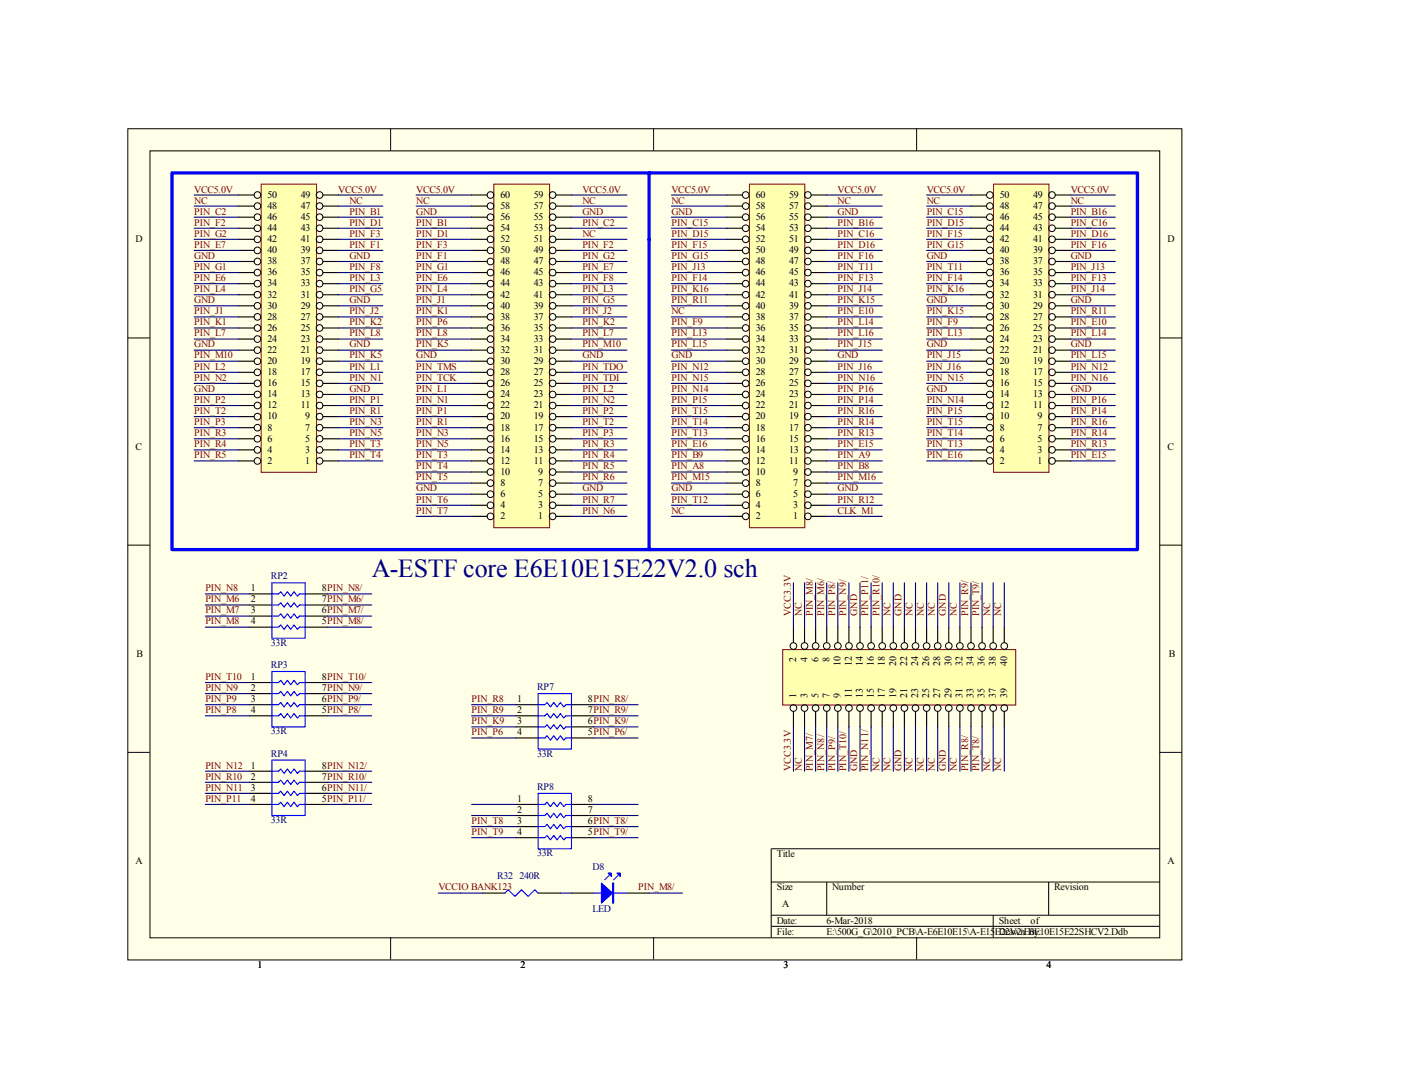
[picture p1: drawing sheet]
<svg xmlns="http://www.w3.org/2000/svg" width="279mm" height="216mm" viewBox="0 0 279 216" stroke-linecap="round" stroke-linejoin="round" font-family="sans-serif">
<defs><g id="words">
<text font-size="5.2" fill="#000080" x="73.9" y="114.6">A-ESTF core E6E10E15E22V2.0 sch</text>
<g font-size="2" fill="#800000">
<text x="38.6" y="38.3">VCC5.0V</text>
<text x="38.6" y="40.5">NC</text>
<text x="67.2" y="38.3">VCC5.0V</text>
<text x="69.4" y="40.5">NC</text>
<text x="82.7" y="38.3">VCC5.0V</text>
<text x="82.7" y="40.5">NC</text>
<text x="115.7" y="38.3">VCC5.0V</text>
<text x="115.7" y="40.5">NC</text>
<text x="133.4" y="38.3">VCC5.0V</text>
<text x="133.4" y="40.5">NC</text>
<text x="166.5" y="38.3">VCC5.0V</text>
<text x="166.5" y="40.5">NC</text>
<text x="184.1" y="38.3">VCC5.0V</text>
<text x="184.1" y="40.5">NC</text>
<text x="212.8" y="38.3">VCC5.0V</text>
<text x="212.8" y="40.5">NC</text>
<text x="38.6" y="42.7">PIN_C2</text>
<text x="38.6" y="44.9">PIN_F2</text>
<text x="38.6" y="47">PIN_G2</text>
<text x="69.4" y="42.7">PIN_B1</text>
<text x="69.4" y="44.9">PIN_D1</text>
<text x="69.4" y="47">PIN_F3</text>
<text x="82.7" y="42.7">GND</text>
<text x="82.7" y="44.9">PIN_B1</text>
<text x="82.7" y="47">PIN_D1</text>
<text x="115.7" y="42.7">GND</text>
<text x="115.7" y="44.9">PIN_C2</text>
<text x="115.7" y="47">NC</text>
<text x="133.4" y="42.7">GND</text>
<text x="133.4" y="44.9">PIN_C15</text>
<text x="133.4" y="47">PIN_D15</text>
<text x="166.5" y="42.7">GND</text>
<text x="166.5" y="44.9">PIN_B16</text>
<text x="166.5" y="47">PIN_C16</text>
<text x="184.1" y="42.7">PIN_C15</text>
<text x="184.1" y="44.9">PIN_D15</text>
<text x="184.1" y="47">PIN_F15</text>
<text x="212.8" y="42.7">PIN_B16</text>
<text x="212.8" y="44.9">PIN_C16</text>
<text x="212.8" y="47">PIN_D16</text>
<text x="38.6" y="49.2">PIN_E7</text>
<text x="38.6" y="51.4">GND</text>
<text x="38.6" y="53.6">PIN_G1</text>
<text x="69.4" y="49.2">PIN_F1</text>
<text x="69.4" y="51.4">GND</text>
<text x="69.4" y="53.6">PIN_F8</text>
<text x="82.7" y="49.2">PIN_F3</text>
<text x="82.7" y="51.4">PIN_F1</text>
<text x="82.7" y="53.6">PIN_G1</text>
<text x="115.7" y="49.2">PIN_F2</text>
<text x="115.7" y="51.4">PIN_G2</text>
<text x="115.7" y="53.6">PIN_E7</text>
<text x="133.4" y="49.2">PIN_F15</text>
<text x="133.4" y="51.4">PIN_G15</text>
<text x="133.4" y="53.6">PIN_J13</text>
<text x="166.5" y="49.2">PIN_D16</text>
<text x="166.5" y="51.4">PIN_F16</text>
<text x="166.5" y="53.6">PIN_T11</text>
<text x="184.1" y="49.2">PIN_G15</text>
<text x="184.1" y="51.4">GND</text>
<text x="184.1" y="53.6">PIN_T11</text>
<text x="212.8" y="51.4">GND</text>
<text x="212.8" y="49.2">PIN_F16</text>
<text x="212.8" y="53.6">PIN_J13</text>
<text x="38.6" y="55.8">PIN_E6</text>
<text x="38.6" y="58">PIN_L4</text>
<text x="69.4" y="55.8">PIN_L3</text>
<text x="69.4" y="58">PIN_G5</text>
<text x="82.7" y="55.8">PIN_E6</text>
<text x="82.7" y="58">PIN_L4</text>
<text x="115.7" y="55.8">PIN_F8</text>
<text x="115.7" y="58">PIN_L3</text>
<text x="133.4" y="55.8">PIN_F14</text>
<text x="133.4" y="58">PIN_K16</text>
<text x="166.5" y="55.8">PIN_F13</text>
<text x="166.5" y="58">PIN_J14</text>
<text x="184.1" y="55.8">PIN_F14</text>
<text x="184.1" y="58">PIN_K16</text>
<text x="212.8" y="55.8">PIN_F13</text>
<text x="212.8" y="58">PIN_J14</text>
<text x="38.6" y="60.2">GND</text>
<text x="38.6" y="62.4">PIN_J1</text>
<text x="38.6" y="64.6">PIN_K1</text>
<text x="69.4" y="60.2">GND</text>
<text x="69.4" y="62.4">PIN_J2</text>
<text x="69.4" y="64.6">PIN_K2</text>
<text x="82.7" y="60.2">PIN_J1</text>
<text x="82.7" y="62.4">PIN_K1</text>
<text x="82.7" y="64.6">PIN_P6</text>
<text x="115.7" y="60.2">PIN_G5</text>
<text x="115.7" y="62.4">PIN_J2</text>
<text x="115.7" y="64.6">PIN_K2</text>
<text x="133.4" y="60.2">PIN_R11</text>
<text x="133.4" y="62.4">NC</text>
<text x="133.4" y="64.6">PIN_F9</text>
<text x="166.5" y="60.2">PIN_K15</text>
<text x="166.5" y="62.4">PIN_E10</text>
<text x="166.5" y="64.6">PIN_L14</text>
<text x="184.1" y="60.2">GND</text>
<text x="184.1" y="62.4">PIN_K15</text>
<text x="184.1" y="64.6">PIN_F9</text>
<text x="212.8" y="60.2">GND</text>
<text x="212.8" y="62.4">PIN_R11</text>
<text x="212.8" y="64.6">PIN_E10</text>
<text x="38.6" y="66.8">PIN_L7</text>
<text x="38.6" y="69">GND</text>
<text x="38.6" y="71.2">PIN_M10</text>
<text x="69.4" y="66.8">PIN_L8</text>
<text x="69.4" y="69">GND</text>
<text x="69.4" y="71.2">PIN_K5</text>
<text x="82.7" y="66.8">PIN_L8</text>
<text x="82.7" y="69">PIN_K5</text>
<text x="82.7" y="71.2">GND</text>
<text x="115.7" y="66.8">PIN_L7</text>
<text x="115.7" y="69">PIN_M10</text>
<text x="115.7" y="71.2">GND</text>
<text x="133.4" y="66.8">PIN_L13</text>
<text x="133.4" y="69">PIN_L15</text>
<text x="133.4" y="71.2">GND</text>
<text x="166.5" y="66.8">PIN_L16</text>
<text x="166.5" y="69">PIN_J15</text>
<text x="166.5" y="71.2">GND</text>
<text x="184.1" y="66.8">PIN_L13</text>
<text x="184.1" y="69">GND</text>
<text x="184.1" y="71.2">PIN_J15</text>
<text x="212.8" y="66.8">PIN_L14</text>
<text x="212.8" y="69">GND</text>
<text x="212.8" y="71.2">PIN_L15</text>
<text x="38.6" y="77.8">GND</text>
<text x="38.6" y="73.4">PIN_L2</text>
<text x="38.6" y="75.6">PIN_N2</text>
<text x="69.4" y="77.8">GND</text>
<text x="69.4" y="73.4">PIN_L1</text>
<text x="69.4" y="75.6">PIN_N1</text>
<text x="82.7" y="73.4">PIN_TMS</text>
<text x="82.7" y="75.6">PIN_TCK</text>
<text x="82.7" y="77.8">PIN_L1</text>
<text x="115.7" y="73.4">PIN_TDO</text>
<text x="115.7" y="75.6">PIN_TDI</text>
<text x="115.7" y="77.8">PIN_L2</text>
<text x="133.4" y="73.4">PIN_N12</text>
<text x="133.4" y="75.6">PIN_N15</text>
<text x="133.4" y="77.8">PIN_N14</text>
<text x="166.5" y="73.4">PIN_J16</text>
<text x="166.5" y="75.6">PIN_N16</text>
<text x="166.5" y="77.8">PIN_P16</text>
<text x="184.1" y="73.4">PIN_J16</text>
<text x="184.1" y="75.6">PIN_N15</text>
<text x="184.1" y="77.8">GND</text>
<text x="212.8" y="75.6">PIN_N16</text>
<text x="212.8" y="73.4">PIN_N12</text>
<text x="212.8" y="77.8">GND</text>
<text x="38.6" y="82.2">PIN_T2</text>
<text x="38.6" y="80">PIN_P2</text>
<text x="69.4" y="80">PIN_P1</text>
<text x="69.4" y="82.2">PIN_R1</text>
<text x="82.7" y="80">PIN_N1</text>
<text x="82.7" y="82.2">PIN_P1</text>
<text x="115.7" y="80">PIN_N2</text>
<text x="115.7" y="82.2">PIN_P2</text>
<text x="133.4" y="80">PIN_P15</text>
<text x="133.4" y="82.2">PIN_T15</text>
<text x="166.5" y="80">PIN_P14</text>
<text x="166.5" y="82.2">PIN_R16</text>
<text x="184.1" y="80">PIN_N14</text>
<text x="184.1" y="82.2">PIN_P15</text>
<text x="212.8" y="80">PIN_P16</text>
<text x="212.8" y="82.2">PIN_P14</text>
<text x="38.6" y="88.8">PIN_R4</text>
<text x="38.6" y="86.6">PIN_R3</text>
<text x="38.6" y="84.4">PIN_P3</text>
<text x="69.4" y="84.4">PIN_N3</text>
<text x="69.4" y="86.6">PIN_N5</text>
<text x="69.4" y="88.8">PIN_T3</text>
<text x="82.7" y="84.4">PIN_R1</text>
<text x="82.7" y="86.6">PIN_N3</text>
<text x="82.7" y="88.8">PIN_N5</text>
<text x="115.7" y="84.4">PIN_T2</text>
<text x="115.7" y="86.6">PIN_P3</text>
<text x="115.7" y="88.8">PIN_R3</text>
<text x="133.4" y="84.4">PIN_T14</text>
<text x="133.4" y="86.6">PIN_T13</text>
<text x="133.4" y="88.8">PIN_E16</text>
<text x="166.5" y="84.4">PIN_R14</text>
<text x="166.5" y="86.6">PIN_R13</text>
<text x="166.5" y="88.8">PIN_E15</text>
<text x="184.1" y="84.4">PIN_T15</text>
<text x="184.1" y="86.6">PIN_T14</text>
<text x="184.1" y="88.8">PIN_T13</text>
<text x="212.8" y="84.4">PIN_R16</text>
<text x="212.8" y="86.6">PIN_R14</text>
<text x="212.8" y="88.8">PIN_R13</text>
<text x="38.6" y="91">PIN_R5</text>
<text x="69.4" y="91">PIN_T4</text>
<text x="82.7" y="91">PIN_T3</text>
<text x="82.7" y="93.2">PIN_T4</text>
<text x="82.7" y="95.4">PIN_T5</text>
<text x="115.7" y="91">PIN_R4</text>
<text x="115.7" y="93.2">PIN_R5</text>
<text x="115.7" y="95.4">PIN_R6</text>
<text x="133.4" y="91">PIN_B9</text>
<text x="133.4" y="93.2">PIN_A8</text>
<text x="133.4" y="95.4">PIN_M15</text>
<text x="166.5" y="91">PIN_A9</text>
<text x="166.5" y="93.2">PIN_B8</text>
<text x="166.5" y="95.4">PIN_M16</text>
<text x="184.1" y="91">PIN_E16</text>
<text x="212.8" y="91">PIN_E15</text>
<text x="82.7" y="97.6">GND</text>
<text x="82.7" y="99.8">PIN_T6</text>
<text x="115.7" y="97.6">GND</text>
<text x="115.7" y="99.8">PIN_R7</text>
<text x="133.4" y="97.6">GND</text>
<text x="133.4" y="99.8">PIN_T12</text>
<text x="166.5" y="97.6">GND</text>
<text x="166.5" y="99.8">PIN_R12</text>
<text x="82.7" y="102">PIN_T7</text>
<text x="115.7" y="102">PIN_N6</text>
<text x="133.4" y="102">NC</text>
<text x="166.5" y="102">CLK_M1</text>
<text x="40.8" y="119.6">PIN_M6</text>
<text x="40.8" y="117.4">PIN_N8</text>
<text x="40.8" y="124">PIN_M8</text>
<text x="40.8" y="121.8">PIN_M7</text>
<text x="157.1" y="122.3" transform="rotate(-90 157.1 122.3)">VCC3.3V</text>
<text x="159.3" y="122.3" transform="rotate(-90 159.3 122.3)">NC</text>
<text x="161.5" y="122.3" transform="rotate(-90 161.5 122.3)">PIN_M8/</text>
<text x="163.7" y="122.3" transform="rotate(-90 163.7 122.3)">PIN_M6/</text>
<text x="165.9" y="122.3" transform="rotate(-90 165.9 122.3)">PIN_P8/</text>
<text x="168.1" y="122.3" transform="rotate(-90 168.1 122.3)">PIN_N9/</text>
<text x="170.3" y="122.3" transform="rotate(-90 170.3 122.3)">GND</text>
<text x="172.6" y="122.3" transform="rotate(-90 172.6 122.3)">PIN_P11/</text>
<text x="174.8" y="122.3" transform="rotate(-90 174.8 122.3)">PIN_R10/</text>
<text x="177" y="122.3" transform="rotate(-90 177 122.3)">NC</text>
<text x="179.2" y="122.3" transform="rotate(-90 179.2 122.3)">GND</text>
<text x="181.4" y="122.3" transform="rotate(-90 181.4 122.3)">NC</text>
<text x="183.6" y="122.3" transform="rotate(-90 183.6 122.3)">NC</text>
<text x="185.8" y="122.3" transform="rotate(-90 185.8 122.3)">NC</text>
<text x="188" y="122.3" transform="rotate(-90 188 122.3)">GND</text>
<text x="190.2" y="122.3" transform="rotate(-90 190.2 122.3)">NC</text>
<text x="192.4" y="122.3" transform="rotate(-90 192.4 122.3)">PIN_R9/</text>
<text x="194.6" y="122.3" transform="rotate(-90 194.6 122.3)">PIN_T9/</text>
<text x="196.8" y="122.3" transform="rotate(-90 196.8 122.3)">NC</text>
<text x="199" y="122.3" transform="rotate(-90 199 122.3)">NC</text>
<text x="40.8" y="137.2">PIN_N9</text>
<text x="40.8" y="135">PIN_T10</text>
<text x="40.8" y="139.4">PIN_P9</text>
<text x="40.8" y="141.6">PIN_P8</text>
<text x="93.7" y="143.8">PIN_K9</text>
<text x="93.7" y="141.6">PIN_R9</text>
<text x="93.7" y="139.4">PIN_R8</text>
<text x="93.7" y="146">PIN_P6</text>
<text x="40.8" y="154.9">PIN_R10</text>
<text x="40.8" y="152.7">PIN_N12</text>
<text x="157.1" y="153.2" transform="rotate(-90 157.1 153.2)">VCC3.3V</text>
<text x="159.3" y="153.2" transform="rotate(-90 159.3 153.2)">NC</text>
<text x="161.5" y="153.2" transform="rotate(-90 161.5 153.2)">PIN_M7/</text>
<text x="163.7" y="153.2" transform="rotate(-90 163.7 153.2)">PIN_N8/</text>
<text x="165.9" y="153.2" transform="rotate(-90 165.9 153.2)">PIN_P9/</text>
<text x="168.1" y="153.2" transform="rotate(-90 168.1 153.2)">PIN_T10/</text>
<text x="170.3" y="153.2" transform="rotate(-90 170.3 153.2)">GND</text>
<text x="172.6" y="153.2" transform="rotate(-90 172.6 153.2)">PIN_N11/</text>
<text x="174.8" y="153.2" transform="rotate(-90 174.8 153.2)">NC</text>
<text x="177" y="153.2" transform="rotate(-90 177 153.2)">NC</text>
<text x="179.2" y="153.2" transform="rotate(-90 179.2 153.2)">GND</text>
<text x="181.4" y="153.2" transform="rotate(-90 181.4 153.2)">NC</text>
<text x="183.6" y="153.2" transform="rotate(-90 183.6 153.2)">NC</text>
<text x="185.8" y="153.2" transform="rotate(-90 185.8 153.2)">NC</text>
<text x="188" y="153.2" transform="rotate(-90 188 153.2)">GND</text>
<text x="190.2" y="153.2" transform="rotate(-90 190.2 153.2)">NC</text>
<text x="192.4" y="153.2" transform="rotate(-90 192.4 153.2)">PIN_R8/</text>
<text x="194.6" y="153.2" transform="rotate(-90 194.6 153.2)">PIN_T8/</text>
<text x="196.8" y="153.2" transform="rotate(-90 196.8 153.2)">NC</text>
<text x="199" y="153.2" transform="rotate(-90 199 153.2)">NC</text>
<text x="40.8" y="159.3">PIN_P11</text>
<text x="40.8" y="157.1">PIN_N11</text>
<text x="93.7" y="165.9">PIN_T9</text>
<text x="93.7" y="163.7">PIN_T8</text>
<text x="87.1" y="176.9">VCCIO BANK123</text>
<text x="126.8" y="176.9">PIN_M8/</text>
</g>
<g font-size="2">
<text x="53.2" y="41.6">48</text>
<text x="53.2" y="39.4">50</text>
<text x="59.8" y="41.6">47</text>
<text x="59.8" y="39.4">49</text>
<text x="99.5" y="41.6">58</text>
<text x="99.5" y="39.4">60</text>
<text x="106.1" y="41.6">57</text>
<text x="106.1" y="39.4">59</text>
<text x="150.2" y="41.6">58</text>
<text x="150.2" y="39.4">60</text>
<text x="156.8" y="41.6">57</text>
<text x="156.8" y="39.4">59</text>
<text x="198.7" y="41.6">48</text>
<text x="198.7" y="39.4">50</text>
<text x="205.3" y="41.6">47</text>
<text x="205.3" y="39.4">49</text>
<text x="53.2" y="46">44</text>
<text x="53.2" y="43.8">46</text>
<text x="59.8" y="46">43</text>
<text x="59.8" y="43.8">45</text>
<text x="99.5" y="46">54</text>
<text x="99.5" y="43.8">56</text>
<text x="106.1" y="46">53</text>
<text x="106.1" y="43.8">55</text>
<text x="150.2" y="46">54</text>
<text x="150.2" y="43.8">56</text>
<text x="156.8" y="46">53</text>
<text x="156.8" y="43.8">55</text>
<text x="198.7" y="46">44</text>
<text x="198.7" y="43.8">46</text>
<text x="205.3" y="46">43</text>
<text x="205.3" y="43.8">45</text>
<text x="26.9" y="48.1">D</text>
<text x="53.2" y="52.5">38</text>
<text x="53.2" y="50.3">40</text>
<text x="53.2" y="48.1">42</text>
<text x="59.8" y="52.5">37</text>
<text x="59.8" y="50.3">39</text>
<text x="59.8" y="48.1">41</text>
<text x="99.5" y="52.5">48</text>
<text x="99.5" y="50.3">50</text>
<text x="99.5" y="48.1">52</text>
<text x="106.1" y="52.5">47</text>
<text x="106.1" y="50.3">49</text>
<text x="106.1" y="48.1">51</text>
<text x="150.2" y="52.5">48</text>
<text x="150.2" y="50.3">50</text>
<text x="150.2" y="48.1">52</text>
<text x="156.8" y="52.5">47</text>
<text x="156.8" y="50.3">49</text>
<text x="156.8" y="48.1">51</text>
<text x="198.7" y="52.5">38</text>
<text x="198.7" y="50.3">40</text>
<text x="198.7" y="48.1">42</text>
<text x="205.3" y="52.5">37</text>
<text x="205.3" y="50.3">39</text>
<text x="205.3" y="48.1">41</text>
<text x="232" y="48.1">D</text>
<text x="53.2" y="59.1">32</text>
<text x="53.2" y="56.9">34</text>
<text x="53.2" y="54.7">36</text>
<text x="59.8" y="59.1">31</text>
<text x="59.8" y="56.9">33</text>
<text x="59.8" y="54.7">35</text>
<text x="99.5" y="59.1">42</text>
<text x="99.5" y="56.9">44</text>
<text x="99.5" y="54.7">46</text>
<text x="106.1" y="59.1">41</text>
<text x="106.1" y="56.9">43</text>
<text x="106.1" y="54.7">45</text>
<text x="150.2" y="59.1">42</text>
<text x="150.2" y="56.9">44</text>
<text x="150.2" y="54.7">46</text>
<text x="156.8" y="59.1">41</text>
<text x="156.8" y="56.9">43</text>
<text x="156.8" y="54.7">45</text>
<text x="198.7" y="59.1">32</text>
<text x="198.7" y="56.9">34</text>
<text x="198.7" y="54.7">36</text>
<text x="205.3" y="59.1">31</text>
<text x="205.3" y="56.9">33</text>
<text x="205.3" y="54.7">35</text>
<text x="53.2" y="65.7">26</text>
<text x="53.2" y="63.5">28</text>
<text x="53.2" y="61.3">30</text>
<text x="59.8" y="65.7">25</text>
<text x="59.8" y="63.5">27</text>
<text x="59.8" y="61.3">29</text>
<text x="99.5" y="65.7">36</text>
<text x="99.5" y="63.5">38</text>
<text x="99.5" y="61.3">40</text>
<text x="106.1" y="65.7">35</text>
<text x="106.1" y="63.5">37</text>
<text x="106.1" y="61.3">39</text>
<text x="150.2" y="65.7">36</text>
<text x="150.2" y="63.5">38</text>
<text x="150.2" y="61.3">40</text>
<text x="156.8" y="65.7">35</text>
<text x="156.8" y="63.5">37</text>
<text x="156.8" y="61.3">39</text>
<text x="198.7" y="65.7">26</text>
<text x="198.7" y="63.5">28</text>
<text x="198.7" y="61.3">30</text>
<text x="205.3" y="65.7">25</text>
<text x="205.3" y="63.5">27</text>
<text x="205.3" y="61.3">29</text>
<text x="53.2" y="70.1">22</text>
<text x="53.2" y="67.9">24</text>
<text x="59.8" y="70.1">21</text>
<text x="59.8" y="67.9">23</text>
<text x="99.5" y="70.1">32</text>
<text x="99.5" y="67.9">34</text>
<text x="106.1" y="70.1">31</text>
<text x="106.1" y="67.9">33</text>
<text x="150.2" y="70.1">32</text>
<text x="150.2" y="67.9">34</text>
<text x="156.8" y="70.1">31</text>
<text x="156.8" y="67.9">33</text>
<text x="198.7" y="70.1">22</text>
<text x="198.7" y="67.9">24</text>
<text x="205.3" y="70.1">21</text>
<text x="205.3" y="67.9">23</text>
<text x="53.2" y="76.7">16</text>
<text x="53.2" y="74.5">18</text>
<text x="53.2" y="72.3">20</text>
<text x="59.8" y="76.7">15</text>
<text x="59.8" y="74.5">17</text>
<text x="59.8" y="72.3">19</text>
<text x="99.5" y="76.7">26</text>
<text x="99.5" y="74.5">28</text>
<text x="99.5" y="72.3">30</text>
<text x="106.1" y="76.7">25</text>
<text x="106.1" y="74.5">27</text>
<text x="106.1" y="72.3">29</text>
<text x="150.2" y="76.7">26</text>
<text x="150.2" y="74.5">28</text>
<text x="150.2" y="72.3">30</text>
<text x="156.8" y="76.7">25</text>
<text x="156.8" y="74.5">27</text>
<text x="156.8" y="72.3">29</text>
<text x="198.7" y="76.7">16</text>
<text x="198.7" y="74.5">18</text>
<text x="198.7" y="72.3">20</text>
<text x="205.3" y="76.7">15</text>
<text x="205.3" y="74.5">17</text>
<text x="205.3" y="72.3">19</text>
<text x="53.2" y="83.3">10</text>
<text x="53.2" y="81.1">12</text>
<text x="53.2" y="78.9">14</text>
<text x="59.8" y="81.1">11</text>
<text x="59.8" y="78.9">13</text>
<text x="60.6" y="83.3">9</text>
<text x="99.5" y="83.3">20</text>
<text x="99.5" y="81.1">22</text>
<text x="99.5" y="78.9">24</text>
<text x="106.1" y="83.3">19</text>
<text x="106.1" y="81.1">21</text>
<text x="106.1" y="78.9">23</text>
<text x="150.2" y="83.3">20</text>
<text x="150.2" y="81.1">22</text>
<text x="150.2" y="78.9">24</text>
<text x="156.8" y="83.3">19</text>
<text x="156.8" y="81.1">21</text>
<text x="156.8" y="78.9">23</text>
<text x="198.7" y="83.3">10</text>
<text x="198.7" y="81.1">12</text>
<text x="198.7" y="78.9">14</text>
<text x="205.3" y="81.1">11</text>
<text x="205.3" y="78.9">13</text>
<text x="206.2" y="83.3">9</text>
<text x="26.9" y="89.3">C</text>
<text x="53.2" y="89.9">4</text>
<text x="53.2" y="87.7">6</text>
<text x="53.2" y="85.5">8</text>
<text x="60.6" y="89.9">3</text>
<text x="60.6" y="87.7">5</text>
<text x="60.6" y="85.5">7</text>
<text x="99.5" y="89.9">14</text>
<text x="99.5" y="87.7">16</text>
<text x="99.5" y="85.5">18</text>
<text x="106.1" y="89.9">13</text>
<text x="106.1" y="87.7">15</text>
<text x="106.1" y="85.5">17</text>
<text x="150.2" y="89.9">14</text>
<text x="150.2" y="87.7">16</text>
<text x="150.2" y="85.5">18</text>
<text x="156.8" y="89.9">13</text>
<text x="156.8" y="87.7">15</text>
<text x="156.8" y="85.5">17</text>
<text x="198.7" y="89.9">4</text>
<text x="198.7" y="87.7">6</text>
<text x="198.7" y="85.5">8</text>
<text x="206.2" y="89.9">3</text>
<text x="206.2" y="87.7">5</text>
<text x="206.2" y="85.5">7</text>
<text x="232" y="89.3">C</text>
<text x="53.2" y="92.1">2</text>
<text x="60.6" y="92.1">1</text>
<text x="99.5" y="94.3">10</text>
<text x="99.5" y="92.1">12</text>
<text x="106.1" y="92.1">11</text>
<text x="106.9" y="94.3">9</text>
<text x="150.2" y="94.3">10</text>
<text x="150.2" y="92.1">12</text>
<text x="156.8" y="92.1">11</text>
<text x="157.6" y="94.3">9</text>
<text x="198.7" y="92.1">2</text>
<text x="206.2" y="92.1">1</text>
<text x="99.5" y="100.9">4</text>
<text x="99.5" y="98.7">6</text>
<text x="99.5" y="96.5">8</text>
<text x="106.9" y="100.9">3</text>
<text x="106.9" y="98.7">5</text>
<text x="106.9" y="96.5">7</text>
<text x="150.2" y="100.9">4</text>
<text x="150.2" y="98.7">6</text>
<text x="150.2" y="96.5">8</text>
<text x="157.6" y="100.9">3</text>
<text x="157.6" y="98.7">5</text>
<text x="157.6" y="96.5">7</text>
<text x="99.5" y="103.1">2</text>
<text x="106.9" y="103.1">1</text>
<text x="150.2" y="103.1">2</text>
<text x="157.6" y="103.1">1</text>
<text x="49.9" y="117.4">1</text>
<text x="49.9" y="119.6">2</text>
<text x="63.9" y="117.4">8PIN_N8/</text>
<text x="63.9" y="119.6">7PIN_M6/</text>
<text x="49.9" y="121.8">3</text>
<text x="49.9" y="124">4</text>
<text x="63.9" y="121.8">6PIN_M7/</text>
<text x="63.9" y="124">5PIN_M8/</text>
<text x="27.1" y="130.5">B</text>
<text x="158.2" y="131.4" transform="rotate(-90 158.2 131.4)">2</text>
<text x="160.4" y="131.4" transform="rotate(-90 160.4 131.4)">4</text>
<text x="162.6" y="131.4" transform="rotate(-90 162.6 131.4)">6</text>
<text x="164.8" y="131.4" transform="rotate(-90 164.8 131.4)">8</text>
<text x="232.2" y="130.5">B</text>
<text x="49.9" y="135">1</text>
<text x="49.9" y="137.2">2</text>
<text x="63.9" y="135">8PIN_T10/</text>
<text x="63.9" y="137.2">7PIN_N9/</text>
<text x="167" y="132.2" transform="rotate(-90 167 132.2)">10</text>
<text x="169.2" y="132.2" transform="rotate(-90 169.2 132.2)">12</text>
<text x="171.4" y="132.2" transform="rotate(-90 171.4 132.2)">14</text>
<text x="173.7" y="132.2" transform="rotate(-90 173.7 132.2)">16</text>
<text x="175.9" y="132.2" transform="rotate(-90 175.9 132.2)">18</text>
<text x="178.1" y="132.2" transform="rotate(-90 178.1 132.2)">20</text>
<text x="180.3" y="132.2" transform="rotate(-90 180.3 132.2)">22</text>
<text x="182.5" y="132.2" transform="rotate(-90 182.5 132.2)">24</text>
<text x="184.7" y="132.2" transform="rotate(-90 184.7 132.2)">26</text>
<text x="186.9" y="132.2" transform="rotate(-90 186.9 132.2)">28</text>
<text x="189.1" y="132.2" transform="rotate(-90 189.1 132.2)">30</text>
<text x="191.3" y="132.2" transform="rotate(-90 191.3 132.2)">32</text>
<text x="193.5" y="132.2" transform="rotate(-90 193.5 132.2)">34</text>
<text x="195.7" y="132.2" transform="rotate(-90 195.7 132.2)">36</text>
<text x="197.9" y="132.2" transform="rotate(-90 197.9 132.2)">38</text>
<text x="200.2" y="132.2" transform="rotate(-90 200.2 132.2)">40</text>
<text x="49.9" y="139.4">3</text>
<text x="49.9" y="141.6">4</text>
<text x="63.9" y="139.4">6PIN_P9/</text>
<text x="63.9" y="141.6">5PIN_P8/</text>
<text x="102.8" y="139.4">1</text>
<text x="102.8" y="141.6">2</text>
<text x="102.8" y="143.8">3</text>
<text x="116.8" y="139.4">8PIN_R8/</text>
<text x="116.8" y="141.6">7PIN_R9/</text>
<text x="116.8" y="143.8">6PIN_K9/</text>
<text x="158.2" y="138.7" transform="rotate(-90 158.2 138.7)">1</text>
<text x="160.4" y="138.7" transform="rotate(-90 160.4 138.7)">3</text>
<text x="162.6" y="138.7" transform="rotate(-90 162.6 138.7)">5</text>
<text x="164.8" y="138.7" transform="rotate(-90 164.8 138.7)">7</text>
<text x="167" y="138.7" transform="rotate(-90 167 138.7)">9</text>
<text x="169.2" y="138.7" transform="rotate(-90 169.2 138.7)">11</text>
<text x="171.4" y="138.7" transform="rotate(-90 171.4 138.7)">13</text>
<text x="173.7" y="138.7" transform="rotate(-90 173.7 138.7)">15</text>
<text x="175.9" y="138.7" transform="rotate(-90 175.9 138.7)">17</text>
<text x="178.1" y="138.7" transform="rotate(-90 178.1 138.7)">19</text>
<text x="180.3" y="138.7" transform="rotate(-90 180.3 138.7)">21</text>
<text x="182.5" y="138.7" transform="rotate(-90 182.5 138.7)">23</text>
<text x="184.7" y="138.7" transform="rotate(-90 184.7 138.7)">25</text>
<text x="186.9" y="138.7" transform="rotate(-90 186.9 138.7)">27</text>
<text x="189.1" y="138.7" transform="rotate(-90 189.1 138.7)">29</text>
<text x="191.3" y="138.7" transform="rotate(-90 191.3 138.7)">31</text>
<text x="193.5" y="138.7" transform="rotate(-90 193.5 138.7)">33</text>
<text x="195.7" y="138.7" transform="rotate(-90 195.7 138.7)">35</text>
<text x="197.9" y="138.7" transform="rotate(-90 197.9 138.7)">37</text>
<text x="200.2" y="138.7" transform="rotate(-90 200.2 138.7)">39</text>
<text x="102.8" y="146">4</text>
<text x="116.8" y="146">5PIN_P6/</text>
<text x="49.9" y="152.7">1</text>
<text x="49.9" y="154.9">2</text>
<text x="63.9" y="152.7">8PIN_N12/</text>
<text x="63.9" y="154.9">7PIN_R10/</text>
<text x="49.9" y="157.1">3</text>
<text x="49.9" y="159.3">4</text>
<text x="63.9" y="157.1">6PIN_N11/</text>
<text x="63.9" y="159.3">5PIN_P11/</text>
<text x="102.8" y="159.3">1</text>
<text x="102.8" y="161.5">2</text>
<text x="116.8" y="159.3">8</text>
<text x="116.8" y="161.5">7</text>
<text x="102.8" y="163.7">3</text>
<text x="102.8" y="165.9">4</text>
<text x="116.8" y="163.7">6PIN_T8/</text>
<text x="116.8" y="165.9">5PIN_T9/</text>
<text x="26.9" y="171.6">A</text>
<text x="154.3" y="170.3">Title</text>
<text x="232" y="171.6">A</text>
<text x="154.3" y="176.9">Size</text>
<text x="165.4" y="176.9">Number</text>
<text x="209.5" y="176.9">Revision</text>
<text x="154.3" y="183.5">Date:</text>
<text x="154.3" y="185.7">File:</text>
<text x="155.4" y="180.2">A</text>
<text x="164.3" y="183.5">6-Mar-2018</text>
<text x="164.3" y="185.7">E:\500G_G\2010_PCB\A-E6E10E15\A-E15E22V2\E6E10E15E22SHCV2.Ddb</text>
<text x="198.5" y="183.5">Sheet</text>
<text x="198.5" y="185.7">Drawn By:</text>
<text x="204.8" y="183.5">of</text>
<text x="51.1" y="192.3">1</text>
<text x="103.5" y="192.3">2</text>
<text x="155.7" y="192.3">3</text>
<text x="207.9" y="192.3">4</text>
</g>
<g font-size="2" fill="#000080">
<text x="53.8" y="115.1">RP2</text>
<text x="53.8" y="128.3">33R</text>
<text x="53.8" y="132.7">RP3</text>
<text x="106.8" y="137.1">RP7</text>
<text x="53.8" y="145.9">33R</text>
<text x="53.8" y="150.3">RP4</text>
<text x="106.8" y="150.3">33R</text>
<text x="106.8" y="156.9">RP8</text>
<text x="53.8" y="163.5">33R</text>
<text x="106.8" y="170.1">33R</text>
<text x="117.8" y="172.9">D8</text>
<text x="98.8" y="174.7">R32</text>
<text x="103.2" y="174.7">240R</text>
<text x="117.8" y="181.1">LED</text>
</g>
</g></defs>
<path d="M25.4 25.6h209.5v165.1h-209.5z" fill="#ffffe8"/>
<g fill="none" stroke="#000" stroke-width=".2">
<path d="M25.4 25.6h209.5v165.1h-209.5zM29.8 30h200.7v156.3h-200.7zM77.6 25.5v4.4M129.9 25.5v4.4M182.1 25.5v4.4M25.4 67.1h4.4M230.4 67.1h4.5M25.4 108.3h4.4M230.4 108.3h4.5M25.4 149.4h4.4M230.4 149.4h4.5M153.3 175.2h77.1"/>
<path d="M164.3 175.2v6.6M208.4 175.2v6.6M230.4 168.6h-77.1v17.6M77.6 186.2v4.4M129.9 186.2v4.4M153.3 181.8h77.1M153.3 184h77.1M182.1 186.2v4.4M197.4 181.8v4.4"/>
</g>
<path d="M98.2 36.7h11v68.1h-11z" fill="#ffffb0"/>
<path d="M98.1 36.6h11.1v68.2h-11.1z" fill="none" stroke="#800000" stroke-width=".2"/>
<g fill="none" stroke="#000" stroke-width=".2">
<circle cx="97.5" cy="38.7" r=".66"/>
<circle cx="109.8" cy="38.7" r=".66"/>
<circle cx="97.5" cy="54.1" r=".66"/>
<circle cx="97.5" cy="51.9" r=".66"/>
<circle cx="97.5" cy="58.5" r=".66"/>
<circle cx="97.5" cy="56.3" r=".66"/>
<circle cx="97.5" cy="49.7" r=".66"/>
<circle cx="97.5" cy="45.3" r=".66"/>
<circle cx="97.5" cy="43.1" r=".66"/>
<circle cx="97.5" cy="40.9" r=".66"/>
<circle cx="97.5" cy="47.5" r=".66"/>
<circle cx="109.8" cy="58.5" r=".66"/>
<circle cx="109.8" cy="51.9" r=".66"/>
<circle cx="109.8" cy="54.1" r=".66"/>
<circle cx="109.8" cy="56.3" r=".66"/>
<circle cx="109.8" cy="49.7" r=".66"/>
<circle cx="109.8" cy="45.3" r=".66"/>
<circle cx="109.8" cy="43.1" r=".66"/>
<circle cx="109.8" cy="40.9" r=".66"/>
<circle cx="109.8" cy="47.5" r=".66"/>
<circle cx="97.5" cy="76.1" r=".66"/>
<circle cx="97.5" cy="78.3" r=".66"/>
<circle cx="97.5" cy="60.7" r=".66"/>
<circle cx="97.5" cy="73.9" r=".66"/>
<circle cx="97.5" cy="69.5" r=".66"/>
<circle cx="97.5" cy="62.9" r=".66"/>
<circle cx="97.5" cy="67.3" r=".66"/>
<circle cx="97.5" cy="71.7" r=".66"/>
<circle cx="97.5" cy="65.1" r=".66"/>
<circle cx="109.8" cy="76.1" r=".66"/>
<circle cx="109.8" cy="78.3" r=".66"/>
<circle cx="109.8" cy="60.7" r=".66"/>
<circle cx="109.8" cy="73.9" r=".66"/>
<circle cx="109.8" cy="69.5" r=".66"/>
<circle cx="109.8" cy="62.9" r=".66"/>
<circle cx="109.8" cy="67.3" r=".66"/>
<circle cx="109.8" cy="65.1" r=".66"/>
<circle cx="109.8" cy="71.7" r=".66"/>
<circle cx="97.5" cy="96" r=".66"/>
<circle cx="97.5" cy="82.8" r=".66"/>
<circle cx="97.5" cy="80.5" r=".66"/>
<circle cx="97.5" cy="98.2" r=".66"/>
<circle cx="97.5" cy="93.8" r=".66"/>
<circle cx="97.5" cy="87.2" r=".66"/>
<circle cx="97.5" cy="85" r=".66"/>
<circle cx="97.5" cy="91.6" r=".66"/>
<circle cx="97.5" cy="89.4" r=".66"/>
<circle cx="109.8" cy="82.8" r=".66"/>
<circle cx="109.8" cy="96" r=".66"/>
<circle cx="109.8" cy="80.5" r=".66"/>
<circle cx="109.8" cy="98.2" r=".66"/>
<circle cx="109.8" cy="93.8" r=".66"/>
<circle cx="109.8" cy="87.2" r=".66"/>
<circle cx="109.8" cy="91.6" r=".66"/>
<circle cx="109.8" cy="85" r=".66"/>
<circle cx="109.8" cy="89.4" r=".66"/>
<circle cx="97.5" cy="102.6" r=".66"/>
<circle cx="97.5" cy="100.4" r=".66"/>
<circle cx="109.8" cy="100.4" r=".66"/>
<circle cx="109.8" cy="102.6" r=".66"/>
</g>
<g fill="none" stroke="#000" stroke-width=".22">
<path d="M93.7 38.7h3.1M110.5 38.7h3.1M93.7 58.5h3.1M93.7 56.3h3.1M93.7 54.1h3.1M93.7 51.9h3.1M93.7 49.7h3.1M93.7 47.5h3.1M93.7 45.3h3.1M93.7 43.1h3.1M93.7 40.9h3.1M110.5 58.5h3.1"/>
<path d="M110.5 56.3h3.1M110.5 54.1h3.1M110.5 51.9h3.1M110.5 49.7h3.1M110.5 47.5h3.1M110.5 45.3h3.1M110.5 43.1h3.1M110.5 40.9h3.1M93.7 78.3h3.1M93.7 76.1h3.1M93.7 73.9h3.1M93.7 71.7h3.1"/>
<path d="M93.7 69.5h3.1M93.7 67.3h3.1M93.7 65.1h3.1M93.7 62.9h3.1M93.7 60.7h3.1M110.5 78.3h3.1M110.5 76.1h3.1M110.5 73.9h3.1M110.5 71.7h3.1M110.5 69.5h3.1M110.5 67.3h3.1M110.5 65.1h3.1"/>
<path d="M110.5 62.9h3.1M110.5 60.7h3.1M93.7 98.2h3.1M93.7 96h3.1M93.7 93.8h3.1M93.7 91.6h3.1M93.7 89.4h3.1M93.7 87.2h3.1M93.7 85h3.1M93.7 82.8h3.1M93.7 80.5h3.1M110.5 98.2h3.1"/>
<path d="M110.5 96h3.1M110.5 93.8h3.1M110.5 91.6h3.1M110.5 89.4h3.1M110.5 87.2h3.1M110.5 85h3.1M110.5 82.8h3.1M110.5 80.5h3.1M93.7 102.6h3.1M93.7 100.4h3.1M110.5 102.6h3.1M110.5 100.4h3.1"/>
</g>
<path d="M149 36.7h10.9v68.1h-10.9z" fill="#ffffb0"/>
<path d="M148.9 36.6h11v68.2h-11z" fill="none" stroke="#800000" stroke-width=".2"/>
<g fill="none" stroke="#000" stroke-width=".2">
<circle cx="148.2" cy="38.7" r=".66"/>
<circle cx="160.5" cy="38.7" r=".66"/>
<circle cx="148.2" cy="58.5" r=".66"/>
<circle cx="148.2" cy="51.9" r=".66"/>
<circle cx="148.2" cy="54.1" r=".66"/>
<circle cx="148.2" cy="49.7" r=".66"/>
<circle cx="148.2" cy="56.3" r=".66"/>
<circle cx="148.2" cy="45.3" r=".66"/>
<circle cx="148.2" cy="43.1" r=".66"/>
<circle cx="148.2" cy="47.5" r=".66"/>
<circle cx="148.2" cy="40.9" r=".66"/>
<circle cx="160.5" cy="58.5" r=".66"/>
<circle cx="160.5" cy="54.1" r=".66"/>
<circle cx="160.5" cy="51.9" r=".66"/>
<circle cx="160.5" cy="49.7" r=".66"/>
<circle cx="160.5" cy="56.3" r=".66"/>
<circle cx="160.5" cy="45.3" r=".66"/>
<circle cx="160.5" cy="43.1" r=".66"/>
<circle cx="160.5" cy="47.5" r=".66"/>
<circle cx="160.5" cy="40.9" r=".66"/>
<circle cx="148.2" cy="76.1" r=".66"/>
<circle cx="148.2" cy="60.7" r=".66"/>
<circle cx="148.2" cy="78.3" r=".66"/>
<circle cx="148.2" cy="73.9" r=".66"/>
<circle cx="148.2" cy="69.5" r=".66"/>
<circle cx="148.2" cy="62.9" r=".66"/>
<circle cx="148.2" cy="67.3" r=".66"/>
<circle cx="148.2" cy="71.7" r=".66"/>
<circle cx="148.2" cy="65.1" r=".66"/>
<circle cx="160.5" cy="76.1" r=".66"/>
<circle cx="160.5" cy="78.3" r=".66"/>
<circle cx="160.5" cy="60.7" r=".66"/>
<circle cx="160.5" cy="73.9" r=".66"/>
<circle cx="160.5" cy="69.5" r=".66"/>
<circle cx="160.5" cy="62.9" r=".66"/>
<circle cx="160.5" cy="67.3" r=".66"/>
<circle cx="160.5" cy="71.7" r=".66"/>
<circle cx="160.5" cy="65.1" r=".66"/>
<circle cx="148.2" cy="82.8" r=".66"/>
<circle cx="148.2" cy="96" r=".66"/>
<circle cx="148.2" cy="98.2" r=".66"/>
<circle cx="148.2" cy="80.5" r=".66"/>
<circle cx="148.2" cy="93.8" r=".66"/>
<circle cx="148.2" cy="87.2" r=".66"/>
<circle cx="148.2" cy="91.6" r=".66"/>
<circle cx="148.2" cy="85" r=".66"/>
<circle cx="148.2" cy="89.4" r=".66"/>
<circle cx="160.5" cy="82.8" r=".66"/>
<circle cx="160.5" cy="96" r=".66"/>
<circle cx="160.5" cy="98.2" r=".66"/>
<circle cx="160.5" cy="80.5" r=".66"/>
<circle cx="160.5" cy="93.8" r=".66"/>
<circle cx="160.5" cy="87.2" r=".66"/>
<circle cx="160.5" cy="91.6" r=".66"/>
<circle cx="160.5" cy="85" r=".66"/>
<circle cx="160.5" cy="89.4" r=".66"/>
<circle cx="148.2" cy="100.4" r=".66"/>
<circle cx="148.2" cy="102.6" r=".66"/>
<circle cx="160.5" cy="100.4" r=".66"/>
<circle cx="160.5" cy="102.6" r=".66"/>
</g>
<g fill="none" stroke="#000" stroke-width=".22">
<path d="M144.4 38.7h3.1M161.2 38.7h3.1M144.4 58.5h3.1M144.4 56.3h3.1M144.4 54.1h3.1M144.4 51.9h3.1M144.4 49.7h3.1M144.4 47.5h3.1M144.4 45.3h3.1M144.4 43.1h3.1M144.4 40.9h3.1M161.2 58.5h3.1"/>
<path d="M161.2 56.3h3.1M161.2 54.1h3.1M161.2 51.9h3.1M161.2 49.7h3.1M161.2 47.5h3.1M161.2 45.3h3.1M161.2 43.1h3.1M161.2 40.9h3.1M144.4 78.3h3.1M144.4 76.1h3.1M144.4 73.9h3.1M144.4 71.7h3.1"/>
<path d="M144.4 69.5h3.1M144.4 67.3h3.1M144.4 65.1h3.1M144.4 62.9h3.1M144.4 60.7h3.1M161.2 78.3h3.1M161.2 76.1h3.1M161.2 73.9h3.1M161.2 71.7h3.1M161.2 69.5h3.1M161.2 67.3h3.1M161.2 65.1h3.1"/>
<path d="M161.2 62.9h3.1M161.2 60.7h3.1M144.4 98.2h3.1M144.4 96h3.1M144.4 93.8h3.1M144.4 91.6h3.1M144.4 89.4h3.1M144.4 87.2h3.1M144.4 85h3.1M144.4 82.8h3.1M144.4 80.5h3.1M161.2 98.2h3.1"/>
<path d="M161.2 96h3.1M161.2 93.8h3.1M161.2 91.6h3.1M161.2 89.4h3.1M161.2 87.2h3.1M161.2 85h3.1M161.2 82.8h3.1M161.2 80.5h3.1M144.4 102.6h3.1M144.4 100.4h3.1M161.2 102.6h3.1M161.2 100.4h3.1"/>
</g>
<path d="M155.6 129.1h46.2v10.9h-46.2z" fill="#ffffb0"/>
<path d="M155.5 129h46.3v11h-46.3z" fill="none" stroke="#800000" stroke-width=".2"/>
<g fill="none" stroke="#000" stroke-width=".2">
<circle cx="157.7" cy="128.3" r=".66"/>
<circle cx="159.9" cy="128.3" r=".66"/>
<circle cx="162.1" cy="128.3" r=".66"/>
<circle cx="164.3" cy="128.3" r=".66"/>
<circle cx="166.5" cy="128.3" r=".66"/>
<circle cx="168.7" cy="128.3" r=".66"/>
<circle cx="170.9" cy="128.3" r=".66"/>
<circle cx="173.1" cy="128.3" r=".66"/>
<circle cx="175.3" cy="128.3" r=".66"/>
<circle cx="177.5" cy="128.3" r=".66"/>
<circle cx="179.7" cy="128.3" r=".66"/>
<circle cx="181.9" cy="128.3" r=".66"/>
<circle cx="184.1" cy="128.3" r=".66"/>
<circle cx="186.3" cy="128.3" r=".66"/>
<circle cx="188.5" cy="128.3" r=".66"/>
<circle cx="190.7" cy="128.3" r=".66"/>
<circle cx="193" cy="128.3" r=".66"/>
<circle cx="195.2" cy="128.3" r=".66"/>
<circle cx="197.4" cy="128.3" r=".66"/>
<circle cx="199.6" cy="128.3" r=".66"/>
<circle cx="157.7" cy="140.6" r=".66"/>
<circle cx="159.9" cy="140.6" r=".66"/>
<circle cx="162.1" cy="140.6" r=".66"/>
<circle cx="164.3" cy="140.6" r=".66"/>
<circle cx="166.5" cy="140.6" r=".66"/>
<circle cx="168.7" cy="140.6" r=".66"/>
<circle cx="170.9" cy="140.6" r=".66"/>
<circle cx="173.1" cy="140.6" r=".66"/>
<circle cx="175.3" cy="140.6" r=".66"/>
<circle cx="177.5" cy="140.6" r=".66"/>
<circle cx="179.7" cy="140.6" r=".66"/>
<circle cx="181.9" cy="140.6" r=".66"/>
<circle cx="184.1" cy="140.6" r=".66"/>
<circle cx="186.3" cy="140.6" r=".66"/>
<circle cx="188.5" cy="140.6" r=".66"/>
<circle cx="190.7" cy="140.6" r=".66"/>
<circle cx="193" cy="140.6" r=".66"/>
<circle cx="195.2" cy="140.6" r=".66"/>
<circle cx="197.4" cy="140.6" r=".66"/>
<circle cx="199.6" cy="140.6" r=".66"/>
</g>
<g fill="none" stroke="#000" stroke-width=".22">
<path d="M49.6 118h4.4M60.6 118h4.5M49.6 120.2h4.4M49.6 122.4h4.4M49.6 124.6h4.4M49.6 135.6h4.4M49.6 137.8h4.4M49.6 140h4.4M60.6 120.2h4.5M60.6 122.4h4.5M60.6 124.6h4.5M60.6 135.6h4.5"/>
<path d="M60.6 137.8h4.5M60.6 140h4.5M102.5 140h4.4M113.6 140h4.4M157.7 124.6v3M159.9 124.6v3M162.1 124.6v3M164.3 124.6v3M166.5 124.6v3M168.7 124.6v3M170.9 124.6v3M173.1 124.6v3"/>
<path d="M175.3 124.6v3M177.5 124.6v3M179.7 124.6v3M181.9 124.6v3M184.1 124.6v3M186.3 124.6v3M188.5 124.6v3M190.7 124.6v3M193 124.6v3M195.2 124.6v3M197.4 124.6v3M199.6 124.6v3"/>
<path d="M49.6 142.2h4.4M49.6 153.2h4.4M49.6 155.4h4.4M49.6 157.6h4.4M49.6 159.8h4.4M60.6 142.2h4.5M60.6 153.2h4.5M60.6 155.4h4.5M60.6 157.6h4.5M60.6 159.8h4.5M102.5 142.2h4.4M102.5 159.8h4.4"/>
<path d="M102.5 144.4h4.4M102.5 146.6h4.4M113.6 142.2h4.4M113.6 159.8h4.4M113.6 144.4h4.4M113.6 146.6h4.4M157.7 141.3v3.1M159.9 141.3v3.1M162.1 141.3v3.1M164.3 141.3v3.1M166.5 141.3v3.1M168.7 141.3v3.1"/>
<path d="M170.9 141.3v3.1M173.1 141.3v3.1M175.3 141.3v3.1M177.5 141.3v3.1M179.7 141.3v3.1M181.9 141.3v3.1M184.1 141.3v3.1M186.3 141.3v3.1M188.5 141.3v3.1M190.7 141.3v3.1M193 141.3v3.1M195.2 141.3v3.1"/>
<path d="M197.4 141.3v3.1M199.6 141.3v3.1M95.9 177.4h4.4M102.5 162h4.4M102.5 164.2h4.4M102.5 166.4h4.4M106.9 177.4h4.5M113.6 162h4.4M113.6 164.2h4.4M113.6 166.4h4.4M113.6 177.4h4.4M124.6 177.4h4.4"/>
</g>
<g fill="none" stroke="#000080" stroke-width=".22">
<path d="M82.7 38.7h11M113.6 38.7h11M133.4 38.7h11M164.3 38.7h11M82.7 40.9h11M82.7 43.1h11M82.7 45.3h11M82.7 47.5h11M82.7 49.7h11M82.7 51.9h11M82.7 54.1h11M82.7 56.3h11"/>
<path d="M82.7 58.5h11M113.6 40.9h11M113.6 43.1h11M113.6 45.3h11M113.6 47.5h11M113.6 49.7h11M113.6 51.9h11M113.6 54.1h11M113.6 56.3h11M113.6 58.5h11M133.4 40.9h11M133.4 43.1h11"/>
<path d="M133.4 45.3h11M133.4 47.5h11M133.4 49.7h11M133.4 51.9h11M133.4 54.1h11M133.4 56.3h11M133.4 58.5h11M164.3 40.9h11M164.3 43.1h11M164.3 45.3h11M164.3 47.5h11M164.3 49.7h11"/>
<path d="M164.3 51.9h11M164.3 54.1h11M164.3 56.3h11M164.3 58.5h11M82.7 60.7h11M82.7 62.9h11M82.7 65.1h11M82.7 67.3h11M82.7 69.5h11M82.7 71.7h11M82.7 73.9h11M82.7 76.1h11"/>
<path d="M82.7 78.3h11M113.6 60.7h11M113.6 62.9h11M113.6 65.1h11M113.6 67.3h11M113.6 69.5h11M113.6 71.7h11M113.6 73.9h11M113.6 76.1h11M113.6 78.3h11M133.4 60.7h11M133.4 62.9h11"/>
<path d="M133.4 65.1h11M133.4 67.3h11M133.4 69.5h11M133.4 71.7h11M133.4 73.9h11M133.4 76.1h11M133.4 78.3h11M164.3 60.7h11M164.3 62.9h11M164.3 65.1h11M164.3 67.3h11M164.3 69.5h11"/>
<path d="M164.3 71.7h11M164.3 73.9h11M164.3 76.1h11M164.3 78.3h11M82.7 80.5h11M82.7 82.8h11M82.7 85h11M82.7 87.2h11M82.7 89.4h11M82.7 91.6h11M82.7 93.8h11M82.7 96h11"/>
<path d="M82.7 98.2h11M113.6 80.5h11M113.6 82.8h11M113.6 85h11M113.6 87.2h11M113.6 89.4h11M113.6 91.6h11M113.6 93.8h11M113.6 96h11M113.6 98.2h11M133.4 80.5h11M133.4 82.8h11"/>
<path d="M133.4 85h11M133.4 87.2h11M133.4 89.4h11M133.4 91.6h11M133.4 93.8h11M133.4 96h11M133.4 98.2h11M164.3 80.5h11M164.3 82.8h11M164.3 85h11M164.3 87.2h11M164.3 89.4h11"/>
<path d="M164.3 91.6h11M164.3 93.8h11M164.3 96h11M164.3 98.2h11M40.8 118h8.8M65.1 118h8.8M82.7 100.4h11M82.7 102.6h11M113.6 100.4h11M113.6 102.6h11M133.4 100.4h11M133.4 102.6h11"/>
<path d="M157.7 115.8v8.8M159.9 115.8v8.8M162.1 115.8v8.8M164.3 100.4h11M164.3 102.6h11M164.3 115.8v8.8M166.5 115.8v8.8M168.7 115.8v8.8M170.9 115.8v8.8M173.1 115.8v8.8M175.3 115.8v8.8M177.5 115.8v8.8"/>
<path d="M179.7 115.8v8.8M181.9 115.8v8.8M184.1 115.8v8.8M186.3 115.8v8.8M188.5 115.8v8.8M190.7 115.8v8.8M193 115.8v8.8M195.2 115.8v8.8M197.4 115.8v8.8M199.6 115.8v8.8M40.8 120.2h8.8M40.8 122.4h8.8"/>
<path d="M40.8 124.6h8.8M40.8 140h8.8M40.8 135.6h8.8M40.8 137.8h8.8M65.1 120.2h8.8M65.1 122.4h8.8M65.1 124.6h8.8M65.1 140h8.8M65.1 135.6h8.8M65.1 137.8h8.8M93.7 140h8.8M118 140h8.8"/>
<path d="M40.8 153.2h8.8M40.8 155.4h8.8M40.8 157.6h8.8M40.8 159.8h8.8M40.8 142.2h8.8M65.1 153.2h8.8M65.1 155.4h8.8M65.1 157.6h8.8M65.1 159.8h8.8M65.1 142.2h8.8M93.7 159.8h8.8M93.7 142.2h8.8"/>
<path d="M93.7 144.4h8.8M93.7 146.6h8.8M118 159.8h8.8M118 142.2h8.8M118 144.4h8.8M118 146.6h8.8M157.7 144.4v8.8M159.9 144.4v8.8M162.1 144.4v8.8M164.3 144.4v8.8M166.5 144.4v8.8M168.7 144.4v8.8"/>
<path d="M170.9 144.4v8.8M173.1 144.4v8.8M175.3 144.4v8.8M177.5 144.4v8.8M179.7 144.4v8.8M181.9 144.4v8.8M184.1 144.4v8.8M186.3 144.4v8.8M188.5 144.4v8.8M190.7 144.4v8.8M193 144.4v8.8M195.2 144.4v8.8"/>
<path d="M197.4 144.4v8.8M199.6 144.4v8.8M87.1 177.4h8.8M93.7 162h8.8M93.7 164.2h8.8M93.7 166.4h8.8M111.4 177.4h2.2M118 162h8.8M118 164.2h8.8M118 166.4h8.8M129 177.4h6.6"/>
</g>
<g fill="none" stroke="#00f" stroke-width=".22">
<path d="M54 118h1.4l.4-.5 .7 .9 .6-.9 .7 .9 .6-.9 .7 .9 .4-.4h1.1M54 115.8h6.6v11h-6.6zM54 120.2h1.4l.4-.5 .7 .9 .6-.9 .7 .9 .6-.9 .7 .9 .4-.4h1.1M54 122.4h1.4l.4-.5 .7 .9 .6-.9 .7 .9 .6-.9 .7 .9 .4-.4h1.1M54 124.6h1.4l.4-.5 .7 .9 .6-.9 .7 .9 .6-.9 .7 .9 .4-.4h1.1M54 135.6h1.4l.4-.5 .7 .9 .6-.9 .7 .9 .6-.9 .7 .9 .4-.4h1.1M54 137.8h1.4l.4-.5 .7 .9 .6-.9 .7 .9 .6-.9 .7 .9 .4-.4h1.1M54 140h1.4l.4-.5 .7 .9 .6-.9 .7 .9 .6-.9 .7 .9 .4-.4h1.1M54 133.4h6.6v11h-6.6zM106.9 140h1.4l.4-.5 .7 .9 .6-.9 .7 .9 .7-.9 .6 .9 .5-.4h1.1M106.9 137.8h6.7v11h-6.7zM54 142.2h1.4l.4-.5 .7 .9 .6-.9 .7 .9 .6-.9 .7 .9 .4-.4h1.1"/>
<path d="M54 153.2h1.4l.4-.5 .7 .9 .6-.9 .7 .9 .6-.9 .7 .9 .4-.4h1.1M54 155.4h1.4l.4-.5 .7 .9 .6-.9 .7 .9 .6-.9 .7 .9 .4-.4h1.1M54 157.6h1.4l.4-.5 .7 .9 .6-.9 .7 .9 .6-.9 .7 .9 .4-.4h1.1M54 159.8h1.4l.4-.5 .7 .9 .6-.9 .7 .9 .6-.9 .7 .9 .4-.4h1.1M54 151h6.6v11h-6.6zM106.9 159.8h1.4l.4-.5 .7 .9 .6-.9 .7 .9 .7-.9 .6 .9 .5-.4h1.1M106.9 157.6h6.7v11h-6.7zM106.9 142.2h1.4l.4-.5 .7 .9 .6-.9 .7 .9 .7-.9 .6 .9 .5-.4h1.1M106.9 144.4h1.4l.4-.5 .7 .9 .6-.9 .7 .9 .7-.9 .6 .9 .5-.4h1.1M106.9 146.6h1.4l.4-.5 .7 .9 .6-.9 .7 .9 .7-.9 .6 .9 .5-.4h1.1M100.3 177.4l.7-.7 1.3 1.3 1.3-1.3 1.4 1.3 1.3-1.3 .6 .7M106.9 162h1.4l.4-.5 .7 .9 .6-.9 .7 .9 .7-.9 .6 .9 .5-.4h1.1"/>
<path d="M106.9 164.2h1.4l.4-.5 .7 .9 .6-.9 .7 .9 .7-.9 .6 .9 .5-.4h1.1M106.9 166.4h1.4l.4-.5 .7 .9 .6-.9 .7 .9 .7-.9 .6 .9 .5-.4h1.1M118 177.4h6.6M121.1 173.9l-.9 .8M122.8 173.9l-.9 .8"/>
</g>
<g fill="#00f" stroke="#00f" stroke-width=".22">
<path d="M119.5 175.4l2.2 2-2.2 2z"/>
<path d="M122.6 173.4h.7v.7z"/>
<path d="M120.8 173.4h.7v.7z"/>
<path d="M121.7 175.4h.2v4h-.2z" fill-rule="evenodd"/>
</g>
<path d="M34.2 34.3h94.8v74.9h-94.8zM129 34.3h97v74.9h-97" fill="none" stroke="#00f" stroke-width=".66"/>
<path d="M52 36.7h10.9v57.1h-10.9z" fill="#ffffb0"/>
<path d="M51.9 36.6h11v57.2h-11z" fill="none" stroke="#800000" stroke-width=".2"/>
<g fill="none" stroke="#000" stroke-width=".2">
<circle cx="51.2" cy="38.7" r=".66"/>
<circle cx="63.5" cy="38.7" r=".66"/>
<circle cx="51.2" cy="54.1" r=".66"/>
<circle cx="51.2" cy="58.5" r=".66"/>
<circle cx="51.2" cy="51.9" r=".66"/>
<circle cx="51.2" cy="49.7" r=".66"/>
<circle cx="51.2" cy="56.3" r=".66"/>
<circle cx="51.2" cy="45.3" r=".66"/>
<circle cx="51.2" cy="43.1" r=".66"/>
<circle cx="51.2" cy="47.5" r=".66"/>
<circle cx="51.2" cy="40.9" r=".66"/>
<circle cx="63.5" cy="58.5" r=".66"/>
<circle cx="63.5" cy="51.9" r=".66"/>
<circle cx="63.5" cy="54.1" r=".66"/>
<circle cx="63.5" cy="56.3" r=".66"/>
<circle cx="63.5" cy="49.7" r=".66"/>
<circle cx="63.5" cy="45.3" r=".66"/>
<circle cx="63.5" cy="43.1" r=".66"/>
<circle cx="63.5" cy="47.5" r=".66"/>
<circle cx="63.5" cy="40.9" r=".66"/>
<circle cx="51.2" cy="76.1" r=".66"/>
<circle cx="51.2" cy="60.7" r=".66"/>
<circle cx="51.2" cy="78.3" r=".66"/>
<circle cx="51.2" cy="73.9" r=".66"/>
<circle cx="51.2" cy="69.5" r=".66"/>
<circle cx="51.2" cy="62.9" r=".66"/>
<circle cx="51.2" cy="67.3" r=".66"/>
<circle cx="51.2" cy="65.1" r=".66"/>
<circle cx="51.2" cy="71.7" r=".66"/>
<circle cx="63.5" cy="76.1" r=".66"/>
<circle cx="63.5" cy="78.3" r=".66"/>
<circle cx="63.5" cy="60.7" r=".66"/>
<circle cx="63.5" cy="73.9" r=".66"/>
<circle cx="63.5" cy="69.5" r=".66"/>
<circle cx="63.5" cy="62.9" r=".66"/>
<circle cx="63.5" cy="67.3" r=".66"/>
<circle cx="63.5" cy="71.7" r=".66"/>
<circle cx="63.5" cy="65.1" r=".66"/>
<circle cx="51.2" cy="82.8" r=".66"/>
<circle cx="51.2" cy="80.5" r=".66"/>
<circle cx="51.2" cy="87.2" r=".66"/>
<circle cx="51.2" cy="91.6" r=".66"/>
<circle cx="51.2" cy="85" r=".66"/>
<circle cx="51.2" cy="89.4" r=".66"/>
<circle cx="63.5" cy="82.8" r=".66"/>
<circle cx="63.5" cy="80.5" r=".66"/>
<circle cx="63.5" cy="87.2" r=".66"/>
<circle cx="63.5" cy="85" r=".66"/>
<circle cx="63.5" cy="91.6" r=".66"/>
<circle cx="63.5" cy="89.4" r=".66"/>
</g>
<g fill="none" stroke="#000" stroke-width=".22">
<path d="M47.4 38.7h3.1M64.2 38.7h3.1M47.4 58.5h3.1M47.4 56.3h3.1M47.4 54.1h3.1M47.4 51.9h3.1M47.4 49.7h3.1M47.4 47.5h3.1M47.4 45.3h3.1M47.4 43.1h3.1M47.4 40.9h3.1M64.2 58.5h3.1"/>
<path d="M64.2 56.3h3.1M64.2 54.1h3.1M64.2 51.9h3.1M64.2 49.7h3.1M64.2 47.5h3.1M64.2 45.3h3.1M64.2 43.1h3.1M64.2 40.9h3.1M47.4 78.3h3.1M47.4 76.1h3.1M47.4 73.9h3.1M47.4 71.7h3.1"/>
<path d="M47.4 69.5h3.1M47.4 67.3h3.1M47.4 65.1h3.1M47.4 62.9h3.1M47.4 60.7h3.1M64.2 78.3h3.1M64.2 76.1h3.1M64.2 73.9h3.1M64.2 71.7h3.1M64.2 69.5h3.1M64.2 67.3h3.1M64.2 65.1h3.1"/>
<path d="M64.2 62.9h3.1M64.2 60.7h3.1M47.4 91.6h3.1M47.4 89.4h3.1M47.4 87.2h3.1M47.4 85h3.1M47.4 82.8h3.1M47.4 80.5h3.1M64.2 91.6h3.1M64.2 89.4h3.1M64.2 87.2h3.1M64.2 85h3.1"/>
<path d="M64.2 82.8h3.1M64.2 80.5h3.1"/>
</g>
<path d="M197.5 36.7h10.9v57.1h-10.9z" fill="#ffffb0"/>
<path d="M197.4 36.6h11v57.2h-11z" fill="none" stroke="#800000" stroke-width=".2"/>
<g fill="none" stroke="#000" stroke-width=".2">
<circle cx="196.7" cy="38.7" r=".66"/>
<circle cx="209.1" cy="38.7" r=".66"/>
<circle cx="196.7" cy="54.1" r=".66"/>
<circle cx="196.7" cy="58.5" r=".66"/>
<circle cx="196.7" cy="51.9" r=".66"/>
<circle cx="196.7" cy="49.7" r=".66"/>
<circle cx="196.7" cy="56.3" r=".66"/>
<circle cx="196.7" cy="45.3" r=".66"/>
<circle cx="196.7" cy="43.1" r=".66"/>
<circle cx="196.7" cy="40.9" r=".66"/>
<circle cx="196.7" cy="47.5" r=".66"/>
<circle cx="209.1" cy="54.1" r=".66"/>
<circle cx="209.1" cy="51.9" r=".66"/>
<circle cx="209.1" cy="58.5" r=".66"/>
<circle cx="209.1" cy="56.3" r=".66"/>
<circle cx="209.1" cy="49.7" r=".66"/>
<circle cx="209.1" cy="45.3" r=".66"/>
<circle cx="209.1" cy="43.1" r=".66"/>
<circle cx="209.1" cy="40.9" r=".66"/>
<circle cx="209.1" cy="47.5" r=".66"/>
<circle cx="196.7" cy="60.7" r=".66"/>
<circle cx="196.7" cy="78.3" r=".66"/>
<circle cx="196.7" cy="76.1" r=".66"/>
<circle cx="196.7" cy="73.9" r=".66"/>
<circle cx="196.7" cy="69.5" r=".66"/>
<circle cx="196.7" cy="62.9" r=".66"/>
<circle cx="196.7" cy="67.3" r=".66"/>
<circle cx="196.7" cy="65.1" r=".66"/>
<circle cx="196.7" cy="71.7" r=".66"/>
<circle cx="209.1" cy="78.3" r=".66"/>
<circle cx="209.1" cy="76.1" r=".66"/>
<circle cx="209.1" cy="60.7" r=".66"/>
<circle cx="209.1" cy="73.9" r=".66"/>
<circle cx="209.1" cy="69.5" r=".66"/>
<circle cx="209.1" cy="62.9" r=".66"/>
<circle cx="209.1" cy="67.3" r=".66"/>
<circle cx="209.1" cy="65.1" r=".66"/>
<circle cx="209.1" cy="71.7" r=".66"/>
<circle cx="196.7" cy="82.8" r=".66"/>
<circle cx="196.7" cy="80.5" r=".66"/>
<circle cx="196.7" cy="87.2" r=".66"/>
<circle cx="196.7" cy="91.6" r=".66"/>
<circle cx="196.7" cy="85" r=".66"/>
<circle cx="196.7" cy="89.4" r=".66"/>
<circle cx="209.1" cy="82.8" r=".66"/>
<circle cx="209.1" cy="80.5" r=".66"/>
<circle cx="209.1" cy="87.2" r=".66"/>
<circle cx="209.1" cy="85" r=".66"/>
<circle cx="209.1" cy="91.6" r=".66"/>
<circle cx="209.1" cy="89.4" r=".66"/>
</g>
<g fill="none" stroke="#000" stroke-width=".22">
<path d="M193 38.7h3M209.7 38.7h3.1M193 58.5h3M193 56.3h3M193 54.1h3M193 51.9h3M193 49.7h3M193 47.5h3M193 45.3h3M193 43.1h3M193 40.9h3M209.7 58.5h3.1"/>
<path d="M209.7 56.3h3.1M209.7 54.1h3.1M209.7 51.9h3.1M209.7 49.7h3.1M209.7 47.5h3.1M209.7 45.3h3.1M209.7 43.1h3.1M209.7 40.9h3.1M193 78.3h3M193 76.1h3M193 73.9h3M193 71.7h3"/>
<path d="M193 69.5h3M193 67.3h3M193 65.1h3M193 62.9h3M193 60.7h3M209.7 78.3h3.1M209.7 76.1h3.1M209.7 73.9h3.1M209.7 71.7h3.1M209.7 69.5h3.1M209.7 67.3h3.1M209.7 65.1h3.1"/>
<path d="M209.7 62.9h3.1M209.7 60.7h3.1M193 91.6h3M193 89.4h3M193 87.2h3M193 85h3M193 82.8h3M193 80.5h3M209.7 91.6h3.1M209.7 89.4h3.1M209.7 87.2h3.1M209.7 85h3.1"/>
<path d="M209.7 82.8h3.1M209.7 80.5h3.1"/>
</g>
<g fill="none" stroke="#000080" stroke-width=".22">
<path d="M38.6 38.7h8.8M67.3 38.7h8.8M184.1 38.7h8.9M212.8 38.7h8.8M38.6 40.9h8.8M38.6 43.1h8.8M38.6 45.3h8.8M38.6 47.5h8.8M38.6 49.7h8.8M38.6 51.9h8.8M38.6 54.1h8.8M38.6 56.3h8.8"/>
<path d="M38.6 58.5h8.8M67.3 40.9h8.8M67.3 43.1h8.8M67.3 45.3h8.8M67.3 47.5h8.8M67.3 49.7h8.8M67.3 51.9h8.8M67.3 54.1h8.8M67.3 56.3h8.8M67.3 58.5h8.8M184.1 40.9h8.9M184.1 43.1h8.9"/>
<path d="M184.1 45.3h8.9M184.1 47.5h8.9M184.1 49.7h8.9M184.1 51.9h8.9M184.1 54.1h8.9M184.1 56.3h8.9M184.1 58.5h8.9M212.8 40.9h8.8M212.8 43.1h8.8M212.8 45.3h8.8M212.8 47.5h8.8M212.8 49.7h8.8"/>
<path d="M212.8 51.9h8.8M212.8 54.1h8.8M212.8 56.3h8.8M212.8 58.5h8.8M38.6 60.7h8.8M38.6 62.9h8.8M38.6 65.1h8.8M38.6 67.3h8.8M38.6 69.5h8.8M38.6 73.9h8.8M38.6 76.1h8.8M38.6 78.3h8.8"/>
<path d="M38.6 71.7h8.8M67.3 60.7h8.8M67.3 62.9h8.8M67.3 65.1h8.8M67.3 67.3h8.8M67.3 69.5h8.8M67.3 73.9h8.8M67.3 76.1h8.8M67.3 78.3h8.8M67.3 71.7h8.8M184.1 60.7h8.9M184.1 62.9h8.9"/>
<path d="M184.1 65.1h8.9M184.1 67.3h8.9M184.1 69.5h8.9M184.1 73.9h8.9M184.1 76.1h8.9M184.1 78.3h8.9M184.1 71.7h8.9M212.8 60.7h8.8M212.8 62.9h8.8M212.8 65.1h8.8M212.8 67.3h8.8M212.8 69.5h8.8"/>
<path d="M212.8 73.9h8.8M212.8 76.1h8.8M212.8 78.3h8.8M212.8 71.7h8.8M38.6 80.5h8.8M38.6 82.8h8.8M38.6 85h8.8M38.6 87.2h8.8M38.6 89.4h8.8M38.6 91.6h8.8M67.3 80.5h8.8M67.3 82.8h8.8"/>
<path d="M67.3 85h8.8M67.3 87.2h8.8M67.3 89.4h8.8M67.3 91.6h8.8M184.1 80.5h8.9M184.1 82.8h8.9M184.1 85h8.9M184.1 87.2h8.9M184.1 89.4h8.9M184.1 91.6h8.9M212.8 80.5h8.8M212.8 82.8h8.8"/>
<path d="M212.8 85h8.8M212.8 87.2h8.8M212.8 89.4h8.8M212.8 91.6h8.8"/>
</g>
<use href="#words"/>
</svg>
